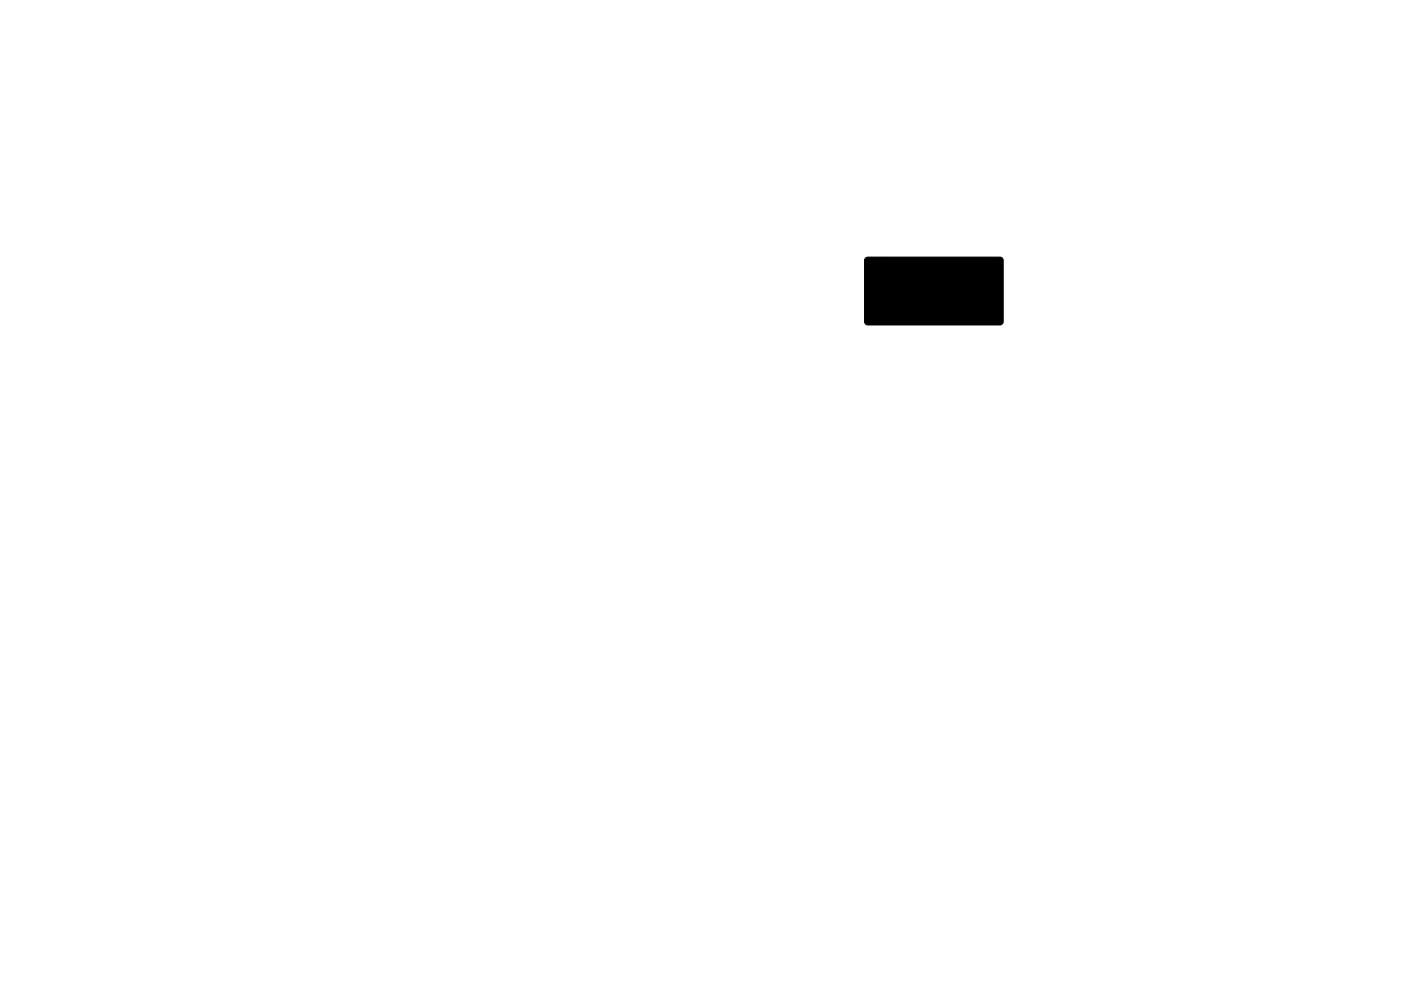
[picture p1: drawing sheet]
<svg xmlns="http://www.w3.org/2000/svg" width="297mm" height="210mm" viewBox="0 0 297 210" stroke-linecap="round" stroke-linejoin="round" font-family="sans-serif">
<g fill="#000" stroke="#000" stroke-width=".21">
<path d="M183.5 54.8l.5-.3 28 .1a.7 .7 0 0 1 .7 .7v13a.7 .7 0 0 1-.7 .6h-28a.7 .7 0 0 1-.7-.7v-12.9z"/>
<circle cx="185" cy="55" r=".4"/>
<circle cx="187" cy="55" r=".4"/>
<circle cx="188.9" cy="56.9" r=".4"/>
<circle cx="194.4" cy="56.9" r=".4"/>
<circle cx="202.6" cy="57.9" r=".4"/>
<circle cx="199.8" cy="63" r=".4"/>
<circle cx="204.2" cy="66" r=".4"/>
<circle cx="204.2" cy="64.1" r=".4"/>
<circle cx="204.2" cy="68.1" r=".4"/>
<circle cx="205" cy="60.7" r=".4"/>
<circle cx="205.1" cy="68.1" r=".4"/>
</g>
</svg>
